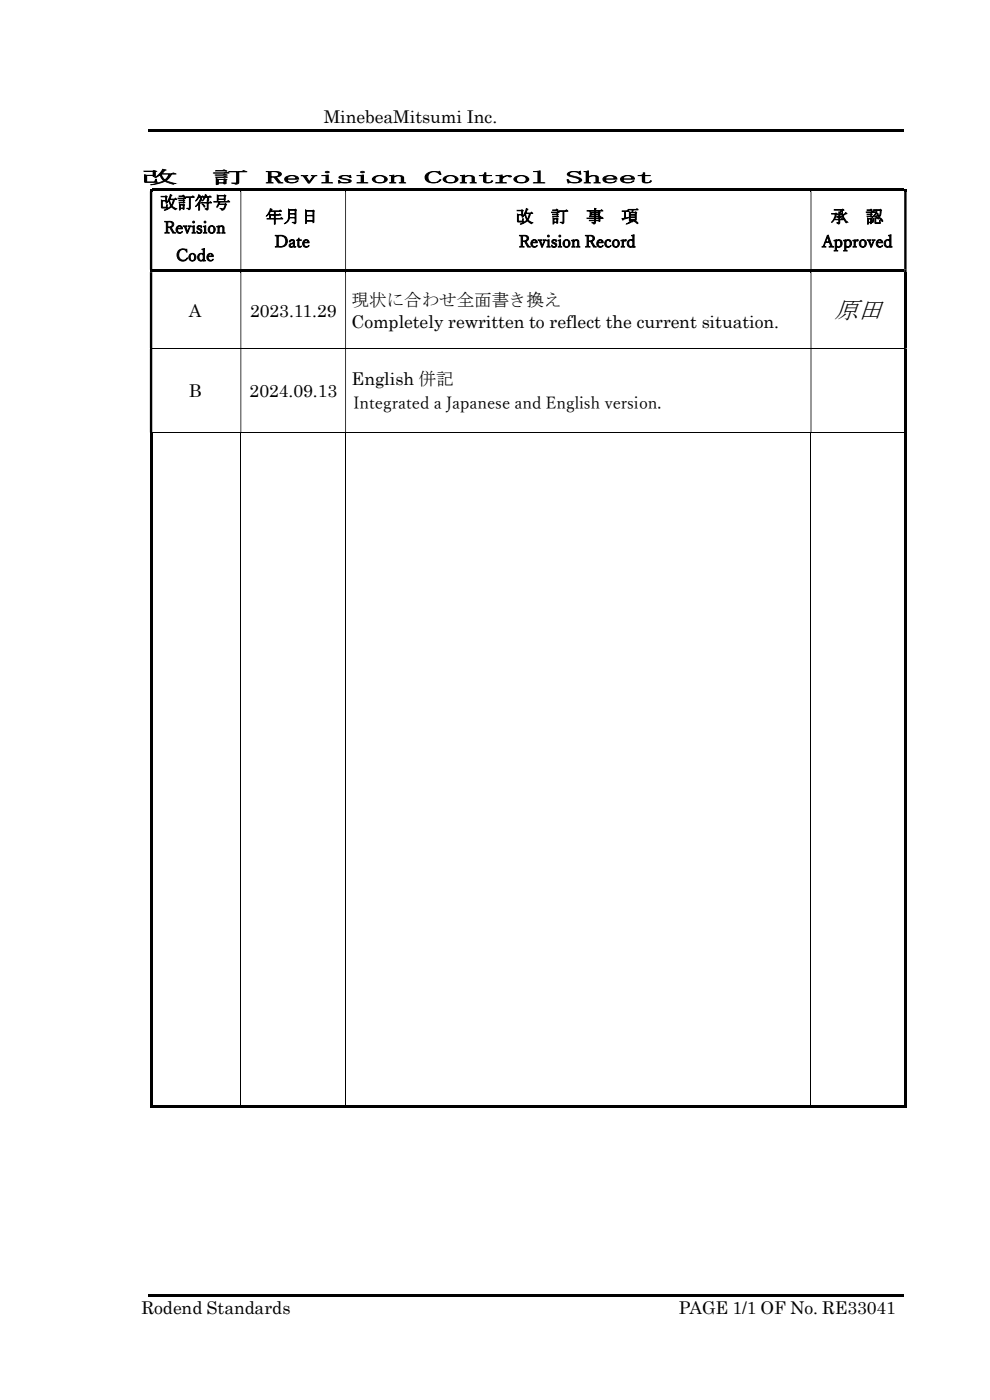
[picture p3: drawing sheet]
<svg xmlns="http://www.w3.org/2000/svg" width="210mm" height="297mm" viewBox="0 0 210 297" stroke-linecap="round" stroke-linejoin="round" font-family="sans-serif">
<defs><g id="words">
<text font-size="5.2" x="177.1" y="67.5">原田</text>
<g font-size="3.7">
<text x="68.7" y="26.1">MinebeaMitsumi Inc.</text>
<text x="30" y="38.9">改</text>
<text x="45" y="38.9">訂</text>
<text x="56.3" y="38.9">Revision</text>
<text x="90" y="38.9">Control</text>
<text x="120" y="38.9">Sheet</text>
<text x="33.9" y="44.3">改訂符号</text>
<text x="56.4" y="47.2">年月日</text>
<text x="109.4" y="47.2">改</text>
<text x="116.9" y="47.2">訂</text>
<text x="124.3" y="47.2">事</text>
<text x="131.8" y="47.2">項</text>
<text x="176.2" y="47.2">承</text>
<text x="183.7" y="47.2">認</text>
<text x="74.6" y="64.9">現状に合わせ全面書き換え</text>
<text x="40" y="67.2">A</text>
<text x="53.1" y="67.2">2023.11.29</text>
<text x="74.6" y="69.6">Completely rewritten to reflect the current situation.</text>
<text x="74.6" y="81.7">English 併記</text>
<text x="40" y="84.3">B</text>
<text x="52.9" y="84.3">2024.09.13</text>
<text x="30" y="278.7">Rodend Standards</text>
<text x="144" y="278.7">PAGE 1/1 OF No. RE33041</text>
</g>
<g font-size="3.5">
<text x="34.8" y="49.6">Revision</text>
<text x="58.3" y="52.5">Date</text>
<text x="110.1" y="52.5">Revision Record</text>
<text x="174.4" y="52.5">Approved</text>
<text x="37.3" y="55.5">Code</text>
<text x="75" y="86.8">Integrated a Japanese and English version.</text>
</g>
</g></defs>
<g fill="#000">
<path d="M31.5 27.5h160.3v.5h-160.3zM31.8 57.2h.5v.5h-.5zM32.3 40h18.7v.6h-18.7zM32.3 57.2h18.7v.5h-18.7zM51 40.6h.2zM51 57.7h.2zM73.2 40.6h.2zM73.2 57.7h.2zM172 40.6h.1zM172 57.7h.1zM191.8 57.7h.5v16.1h-.5zM191.8 74h.5v17.7h-.5z"/>
<path d="M191.8 91.7h.5v.2h-.5zM191.8 234.4h.5v.5h-.5zM31.5 274.5h160.3v.5h-160.3z"/>
</g>
<g fill="#000">
<path d="M31.8 40h.5v.6h-.5z" fill-rule="evenodd"/>
<path d="M31.8 40.6h.5v16.6h-.5zM51 40.6h.2v16.6h-.2zM73.2 40.6h.2v16.6h-.2zM172 40.6h.1v16.6h-.1zM191.8 40.6h.5v16.6h-.5z" fill-rule="evenodd"/>
<path d="M51 40h22.2v.6h-22.2z" fill-rule="evenodd"/>
<path d="M51 57.2h22.2v.5h-22.2z" fill-rule="evenodd"/>
<path d="M73.2 40h98.8v.6h-98.8z" fill-rule="evenodd"/>
<path d="M73.2 57.2h98.8v.5h-98.8z" fill-rule="evenodd"/>
<path d="M172 40h19.8v.6h-19.8z" fill-rule="evenodd"/>
<path d="M172 57.2h19.8v.5h-19.8z" fill-rule="evenodd"/>
<path d="M191.8 40h.5v.6h-.5z" fill-rule="evenodd"/>
<path d="M191.8 57.2h.5v.5h-.5zM31.8 57.7h.5v16.1h-.5zM51 57.7h.2v16.1h-.2zM73.2 57.7h.2v16.1h-.2zM172 57.7h.1v16.1h-.1z" fill-rule="evenodd"/>
<path d="M191.8 73.8h.5v.2h-.5zM31.8 74h.5v17.7h-.5zM51 74h.2v17.7h-.2zM73.2 74h.2v17.7h-.2zM172 74h.1v17.7h-.1z" fill-rule="evenodd"/>
<path d="M31.8 91.9h.5v143h-.5z" fill-rule="evenodd"/>
<path d="M191.8 91.9h.5v143h-.5z" fill-rule="evenodd"/>
<path d="M31.8 234.4h19.2v.5h-19.2z" fill-rule="evenodd"/>
<path d="M51 234.4h22.2v.5h-22.2z" fill-rule="evenodd"/>
<path d="M73.2 234.4h98.8v.5h-98.8z" fill-rule="evenodd"/>
<path d="M172 234.4h19.8v.5h-19.8z" fill-rule="evenodd"/>
</g>
<path d="M31.8 73.9h160M31.8 91.8h160M51.1 91.9v142.5M73.3 91.9v142.5M172 91.9v142.5" fill="none" stroke="#000" stroke-width=".21"/>
<use href="#words"/>
</svg>
